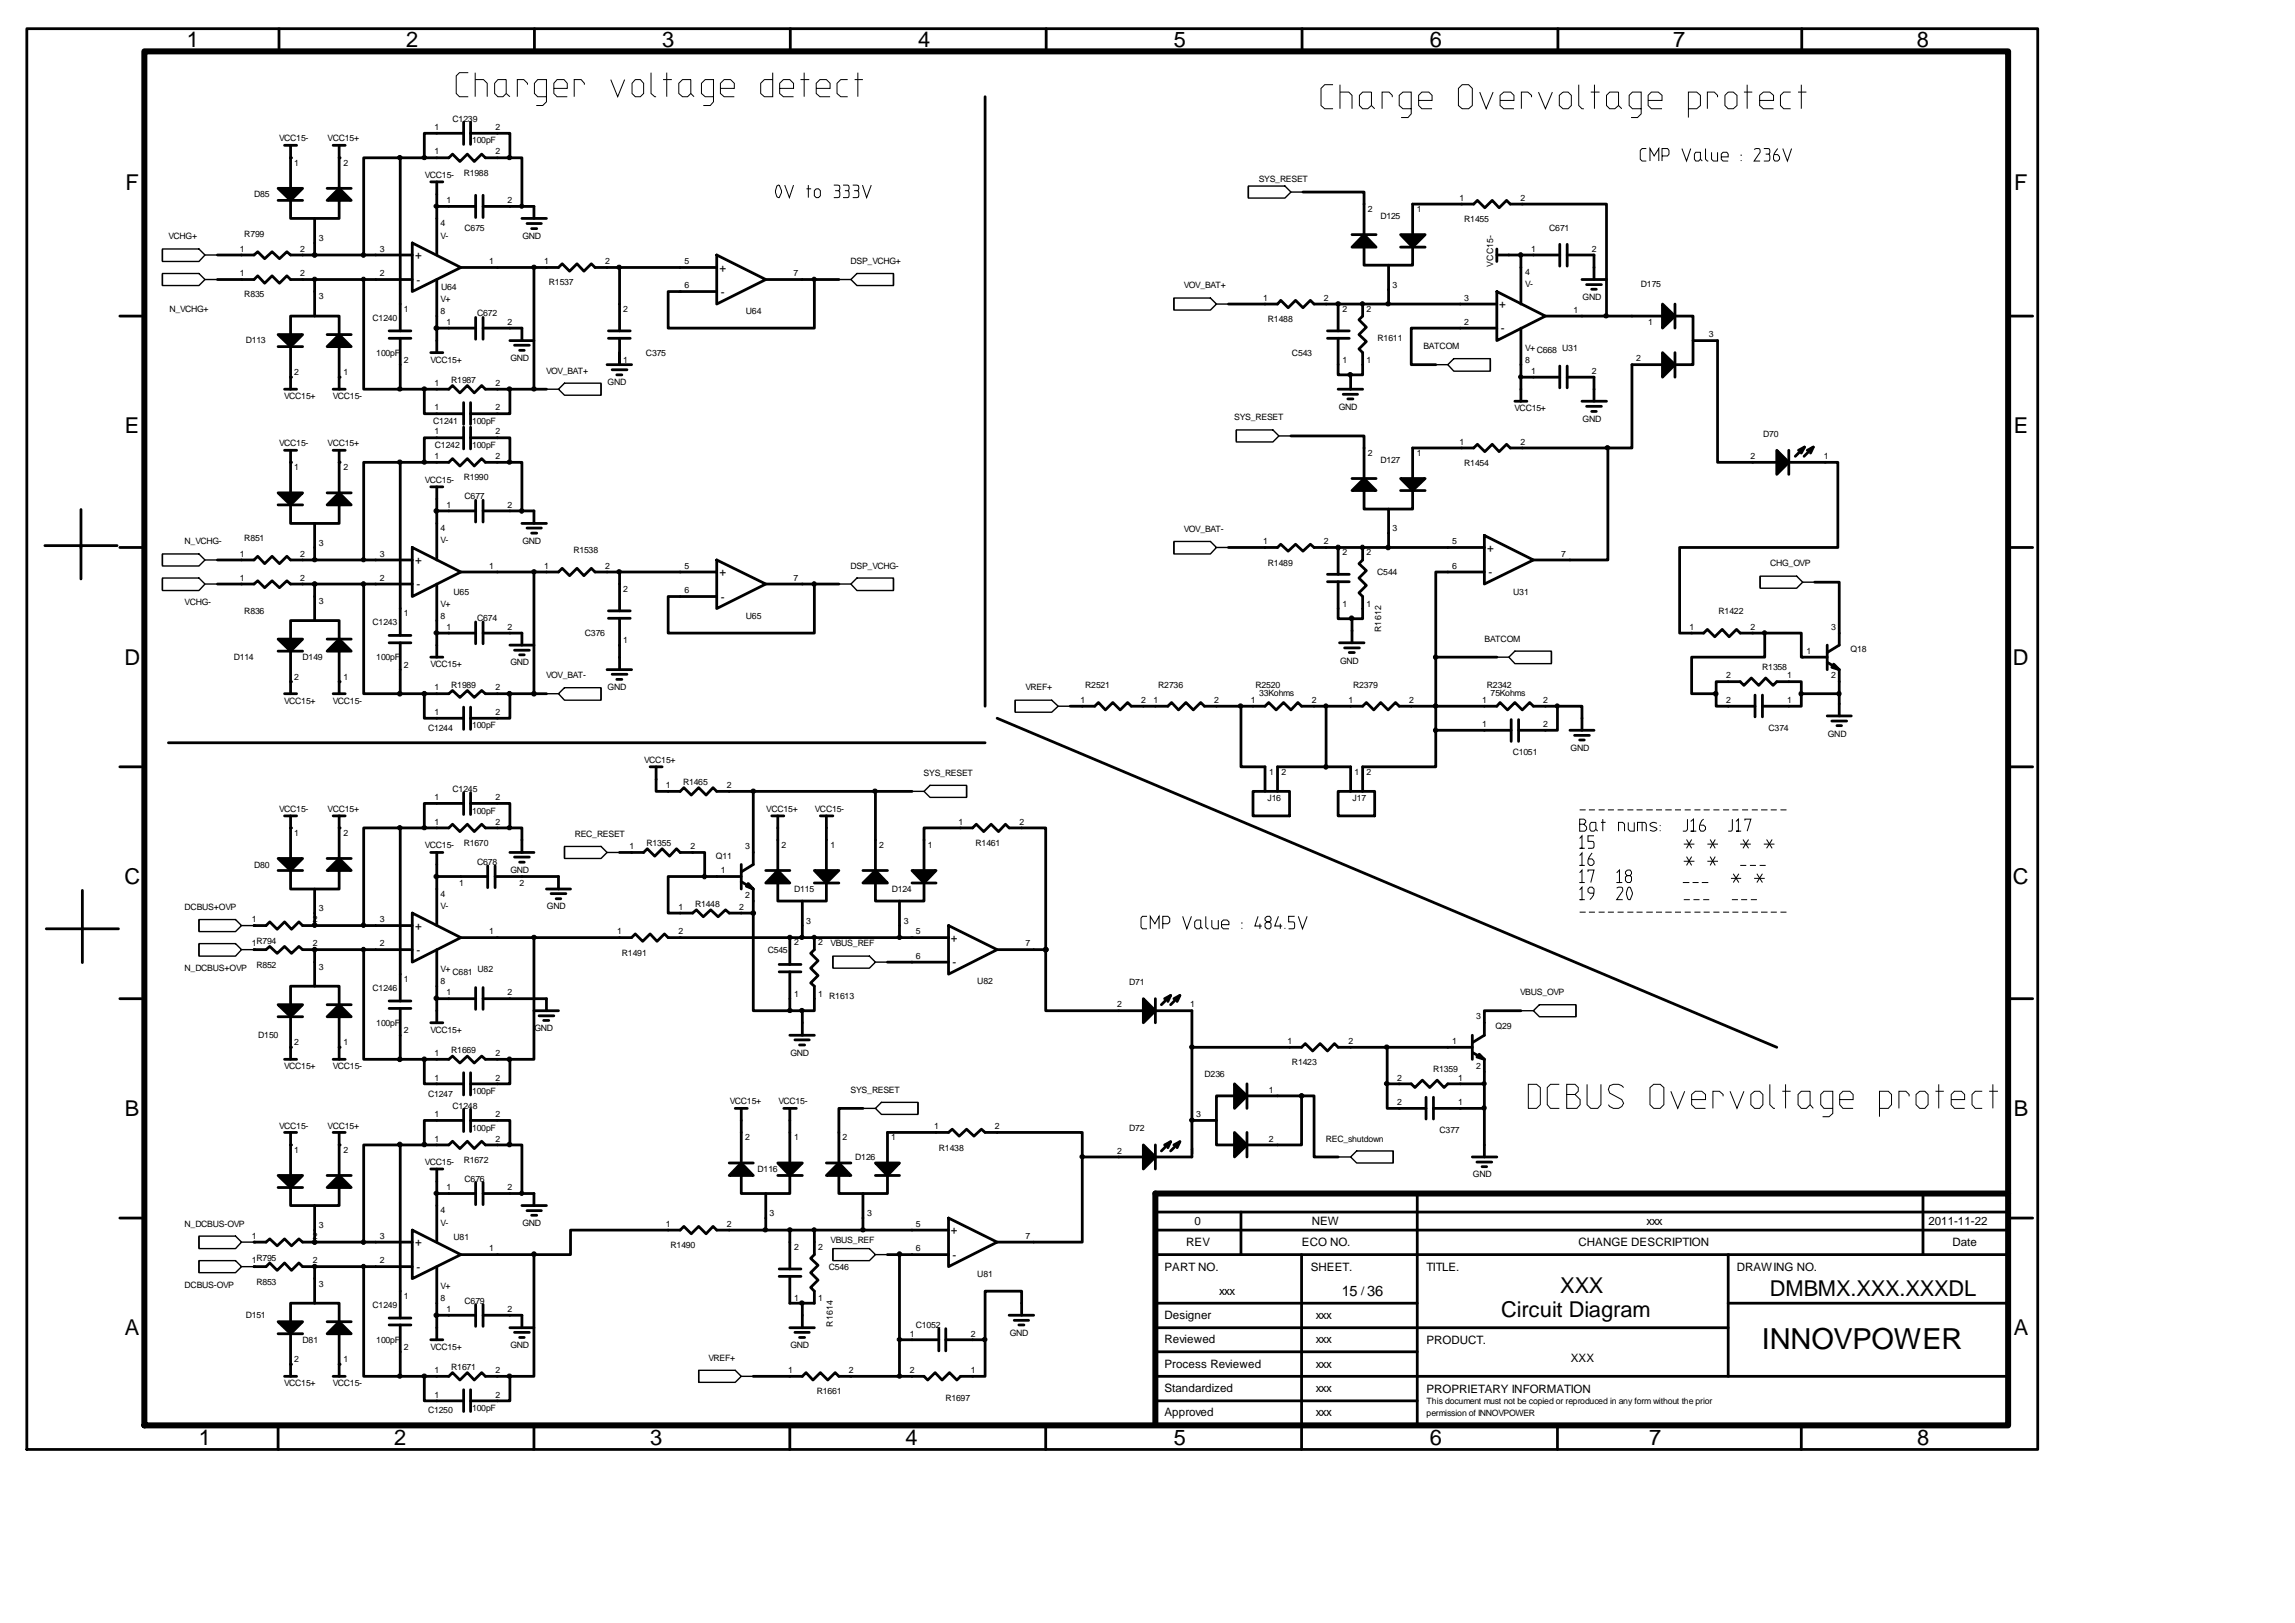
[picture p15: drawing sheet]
<svg xmlns="http://www.w3.org/2000/svg" width="420mm" height="297mm" viewBox="0 0 420 297" stroke-linecap="round" stroke-linejoin="round" font-family="sans-serif">
<defs><g id="words">
<text font-size="5.3" x="322.4" y="246.8">INNOVPOWER</text>
<g font-size="4">
<text x="34.2" y="8.5">1</text>
<text x="74.3" y="8.5">2</text>
<text x="121.2" y="8.5">3</text>
<text x="168" y="8.5">4</text>
<text x="214.8" y="8.5">5</text>
<text x="261.6" y="8.5">6</text>
<text x="306.2" y="8.5">7</text>
<text x="350.8" y="8.5">8</text>
<text x="22.9" y="34.7">F</text>
<text x="368.6" y="34.7">F</text>
<text x="22.9" y="79.2">E</text>
<text x="368.5" y="79.2">E</text>
<text x="22.8" y="121.7">D</text>
<text x="368.3" y="121.7">D</text>
<text x="22.8" y="161.8">C</text>
<text x="368.3" y="161.8">C</text>
<text x="22.9" y="204.1">B</text>
<text x="368.5" y="204.1">B</text>
<text x="285.5" y="236.5">XXX</text>
<text x="323.9" y="237.1">DMBMX.XXX.XXXDL</text>
<text x="22.9" y="244.3">A</text>
<text x="274.7" y="240.9">Circuit Diagram</text>
<text x="368.5" y="244.3">A</text>
<text x="36.4" y="264.3">1</text>
<text x="72.1" y="264.3">2</text>
<text x="119" y="264.3">3</text>
<text x="165.7" y="264.3">4</text>
<text x="214.8" y="264.3">5</text>
<text x="261.6" y="264.3">6</text>
<text x="301.8" y="264.3">7</text>
<text x="350.8" y="264.3">8</text>
</g>
<text font-size="2.7" x="245.5" y="237.1">15 36</text>
<g font-size="2.1">
<text x="75.9" y="47.4">+</text>
<text x="76.2" y="51.9">-</text>
<text x="131.6" y="49.7">+</text>
<text x="131.9" y="54.1">-</text>
<text x="274.3" y="56.4">+</text>
<text x="274.6" y="60.8">-</text>
<text x="272.1" y="100.9">+</text>
<text x="75.9" y="103.2">+</text>
<text x="76.2" y="107.6">-</text>
<text x="131.6" y="105.4">+</text>
<text x="272.4" y="105.4">-</text>
<text x="131.9" y="109.9">-</text>
<text x="75.9" y="170.1">+</text>
<text x="174" y="172.3">+</text>
<text x="76.2" y="174.5">-</text>
<text x="174.3" y="176.8">-</text>
<text x="174" y="225.8">+</text>
<text x="217.1" y="227.9">REV</text>
<text x="218.6" y="224">0</text>
<text x="238.2" y="227.9">ECO NO.</text>
<text x="240" y="224">NEW</text>
<text x="288.9" y="227.9">CHANGE DESCRIPTION</text>
<text x="301.3" y="224">xxx</text>
<text x="352.9" y="224">2011-11-22</text>
<text x="357.3" y="227.9">Date</text>
<text x="75.9" y="228">+</text>
<text x="76.2" y="232.5">-</text>
<text x="174.3" y="230.3">-</text>
<text x="213.1" y="232.5">PART NO.</text>
<text x="239.8" y="232.5">SHEET.</text>
<text x="261" y="232.5">TITLE.</text>
<text x="317.8" y="232.5">DRAWING NO.</text>
<text x="223.1" y="237">xxx</text>
<text x="249.1" y="237">/</text>
<text x="213.1" y="241.3">Designer</text>
<text x="213.1" y="245.7">Reviewed</text>
<text x="240.8" y="245.7">xxx</text>
<text x="240.8" y="241.3">xxx</text>
<text x="261" y="245.9">PRODUCT.</text>
<text x="213.1" y="250.2">Process Reviewed</text>
<text x="240.8" y="250.2">xxx</text>
<text x="287.4" y="249.2">XXX</text>
<text x="213.1" y="254.7">Standardized</text>
<text x="240.8" y="254.7">xxx</text>
<text x="261" y="254.8">PROPRIETARY INFORMATION</text>
<text x="213.1" y="259.1">Approved</text>
<text x="240.8" y="259.1">xxx</text>
</g>
<g font-size="1.6">
<text x="79.5" y="23.8">1</text>
<text x="82.8" y="22.2">C1239</text>
<text x="90.7" y="23.8">2</text>
<text x="51.1" y="25.9">VCC15-</text>
<text x="60" y="25.9">VCC15+</text>
<text x="79.5" y="28.3">1</text>
<text x="86.4" y="26.2">100pF</text>
<text x="90.7" y="28.3">2</text>
<text x="53.9" y="30.3">1</text>
<text x="62.8" y="30.3">2</text>
<text x="77.7" y="32.6">VCC15-</text>
<text x="84.8" y="32.1">R1988</text>
<text x="230.3" y="33.2">SYS_RESET</text>
<text x="46.5" y="36">D85</text>
<text x="80.6" y="41.4">4</text>
<text x="81.7" y="37.1">1</text>
<text x="92.9" y="37.1">2</text>
<text x="250.3" y="38.8">2</text>
<text x="252.6" y="40.1">D125</text>
<text x="259.3" y="38.8">1</text>
<text x="267.1" y="36.7">1</text>
<text x="267.9" y="40.7">R1455</text>
<text x="278.2" y="36.7">2</text>
<text x="30.8" y="43.7">VCHG+</text>
<text x="43.9" y="46">1</text>
<text x="44.7" y="43.3">R799</text>
<text x="55" y="46">2</text>
<text x="58.3" y="44.1">3</text>
<text x="69.5" y="46">3</text>
<text x="80.6" y="43.7">V-</text>
<text x="85" y="42.3">C675</text>
<text x="95.6" y="43.7">GND</text>
<text x="280.2" y="46">1</text>
<text x="283.5" y="42.3">C671</text>
<text x="291.3" y="46">2</text>
<text x="43.9" y="50.5">1</text>
<text x="55" y="50.5">2</text>
<text x="69.5" y="50.5">2</text>
<text x="80.7" y="53">U64</text>
<text x="89.5" y="48.3">1</text>
<text x="99.6" y="48.3">1</text>
<text x="100.4" y="52.2">R1537</text>
<text x="110.8" y="48.3">2</text>
<text x="125.2" y="52.7">6</text>
<text x="125.2" y="48.3">5</text>
<text x="145.2" y="50.5">7</text>
<text x="155.6" y="48.3">DSP_VCHG+</text>
<text x="216.6" y="52.7">VOV_BAT+</text>
<text x="254.8" y="52.6">3</text>
<text x="273.2" y="48.8" transform="rotate(-90 273.2 48.8)">VCC15-</text>
<text x="279.1" y="50.4">4</text>
<text x="279.1" y="52.6">V-</text>
<text x="300.3" y="52.6">D175</text>
<text x="31" y="57.1">N_VCHG+</text>
<text x="44.7" y="54.4">R835</text>
<text x="58.3" y="54.8">3</text>
<text x="68.2" y="58.7">C1240</text>
<text x="73.9" y="57">1</text>
<text x="80.6" y="55.3">V+</text>
<text x="80.6" y="57.5">8</text>
<text x="81.7" y="59.4">1</text>
<text x="87.3" y="57.9">C672</text>
<text x="92.9" y="59.4">2</text>
<text x="114.1" y="57">2</text>
<text x="136.5" y="57.5">U64</text>
<text x="231.2" y="55">1</text>
<text x="232" y="58.9">R1488</text>
<text x="242.3" y="55">2</text>
<text x="245.6" y="57">2</text>
<text x="250" y="57">2</text>
<text x="267.9" y="59.4">2</text>
<text x="267.9" y="55">3</text>
<text x="287.9" y="57.2">1</text>
<text x="289.6" y="54.9">GND</text>
<text x="301.6" y="59.4">1</text>
<text x="45" y="62.8">D113</text>
<text x="68.8" y="65.1">100pF</text>
<text x="118.2" y="65.1">C375</text>
<text x="236.4" y="65.1">C543</text>
<text x="252.1" y="62.4">R1611</text>
<text x="260.5" y="63.9">BATCOM</text>
<text x="279.1" y="64.2">V+</text>
<text x="281.2" y="64.6">C668</text>
<text x="285.9" y="64.2">U31</text>
<text x="312.7" y="61.7">3</text>
<text x="53.9" y="68.6">2</text>
<text x="62.8" y="68.6">1</text>
<text x="73.9" y="66.4">2</text>
<text x="78.7" y="66.4">VCC15+</text>
<text x="79.5" y="70.6">1</text>
<text x="82.6" y="70.1">R1987</text>
<text x="90.7" y="70.6">2</text>
<text x="93.4" y="66">GND</text>
<text x="99.9" y="68.4">VOV_BAT+</text>
<text x="111.2" y="70.5">GND</text>
<text x="114.1" y="66.4">1</text>
<text x="245.6" y="66.4">1</text>
<text x="250" y="66.4">1</text>
<text x="279.1" y="66.4">8</text>
<text x="280.2" y="68.4">1</text>
<text x="291.3" y="68.4">2</text>
<text x="299.4" y="66.1">2</text>
<text x="52" y="73">VCC15+</text>
<text x="60.9" y="73">VCC15-</text>
<text x="79.3" y="77.5">C1241</text>
<text x="79.5" y="75.1">1</text>
<text x="86.4" y="77.5">100pF</text>
<text x="90.7" y="75.1">2</text>
<text x="225.8" y="76.9">SYS_RESET</text>
<text x="245" y="75">GND</text>
<text x="277.1" y="75.2">VCC15+</text>
<text x="289.6" y="77.2">GND</text>
<text x="51.1" y="81.6">VCC15-</text>
<text x="60" y="81.6">VCC15+</text>
<text x="79.5" y="79.5">1</text>
<text x="79.5" y="84">1</text>
<text x="79.6" y="82">C1242</text>
<text x="86.4" y="82">100pF</text>
<text x="90.7" y="84">2</text>
<text x="90.7" y="79.5">2</text>
<text x="250.3" y="83.4">2</text>
<text x="259.3" y="83.4">1</text>
<text x="267.1" y="81.3">1</text>
<text x="278.2" y="81.3">2</text>
<text x="320.3" y="84">2</text>
<text x="322.6" y="79.9">D70</text>
<text x="333.7" y="84">1</text>
<text x="53.9" y="86">1</text>
<text x="62.8" y="86">2</text>
<text x="77.7" y="88.3">VCC15-</text>
<text x="84.8" y="87.9">R1990</text>
<text x="252.6" y="84.7">D127</text>
<text x="267.9" y="85.2">R1454</text>
<text x="81.7" y="92.9">1</text>
<text x="85" y="91.3">C677</text>
<text x="92.9" y="92.9">2</text>
<text x="33.8" y="99.5">N_VCHG-</text>
<text x="43.9" y="101.8">1</text>
<text x="44.7" y="99">R851</text>
<text x="55" y="101.8">2</text>
<text x="58.3" y="99.8">3</text>
<text x="69.5" y="101.8">3</text>
<text x="80.6" y="97.2">4</text>
<text x="80.6" y="99.4">V-</text>
<text x="95.6" y="99.5">GND</text>
<text x="104.9" y="101.2">R1538</text>
<text x="216.6" y="97.3">VOV_BAT-</text>
<text x="231.2" y="99.5">1</text>
<text x="242.3" y="99.5">2</text>
<text x="245.6" y="101.6">2</text>
<text x="250" y="101.6">2</text>
<text x="254.8" y="97.2">3</text>
<text x="265.7" y="99.5">5</text>
<text x="285.7" y="101.8">7</text>
<text x="43.9" y="106.2">1</text>
<text x="55" y="106.2">2</text>
<text x="69.5" y="106.2">2</text>
<text x="89.5" y="104">1</text>
<text x="99.6" y="104">1</text>
<text x="110.8" y="104">2</text>
<text x="125.2" y="104">5</text>
<text x="145.2" y="106.2">7</text>
<text x="155.6" y="104">DSP_VCHG-</text>
<text x="232" y="103.5">R1489</text>
<text x="252" y="105.2">C544</text>
<text x="265.7" y="104">6</text>
<text x="323.9" y="103.6">CHG_OVP</text>
<text x="33.8" y="110.7">VCHG-</text>
<text x="44.7" y="112.4">R836</text>
<text x="58.3" y="110.6">3</text>
<text x="73.9" y="112.8">1</text>
<text x="80.6" y="113.2">8</text>
<text x="80.6" y="111">V+</text>
<text x="83" y="108.8">U65</text>
<text x="87.3" y="113.7">C674</text>
<text x="114.1" y="108.3">2</text>
<text x="125.2" y="108.5">6</text>
<text x="136.5" y="113.2">U65</text>
<text x="245.6" y="111">1</text>
<text x="250" y="111">1</text>
<text x="276.9" y="108.8">U31</text>
<text x="314.5" y="112.4">R1422</text>
<text x="68.2" y="114.4">C1243</text>
<text x="81.7" y="115.2">1</text>
<text x="92.9" y="115.2">2</text>
<text x="107" y="116.3">C376</text>
<text x="114.1" y="117.7">1</text>
<text x="252.8" y="115.6" transform="rotate(-90 252.8 115.6)">R1612</text>
<text x="271.6" y="117.4">BATCOM</text>
<text x="309.1" y="115.2">1</text>
<text x="320.3" y="115.2">2</text>
<text x="330.6" y="119.6">1</text>
<text x="335.1" y="115.2">3</text>
<text x="338.6" y="119.2">Q18</text>
<text x="42.8" y="120.8">D114</text>
<text x="53.9" y="124.4">2</text>
<text x="55.4" y="120.8">D149</text>
<text x="62.8" y="124.4">1</text>
<text x="68.8" y="120.8">100pF</text>
<text x="73.9" y="122.2">2</text>
<text x="78.7" y="122.1">VCC15+</text>
<text x="82.6" y="125.8">R1989</text>
<text x="93.4" y="121.7">GND</text>
<text x="99.9" y="124.1">VOV_BAT-</text>
<text x="198.6" y="125.8">R2521</text>
<text x="211.9" y="125.8">R2736</text>
<text x="229.7" y="125.8">R2520</text>
<text x="245.2" y="121.4">GND</text>
<text x="247.6" y="125.8">R2379</text>
<text x="272.1" y="125.8">R2342</text>
<text x="315.8" y="124.1">2</text>
<text x="322.4" y="122.5">R1358</text>
<text x="327" y="124.1">1</text>
<text x="335.1" y="124.1">2</text>
<text x="52" y="128.8">VCC15+</text>
<text x="60.9" y="128.8">VCC15-</text>
<text x="79.5" y="126.3">1</text>
<text x="79.5" y="130.8">1</text>
<text x="90.7" y="126.3">2</text>
<text x="90.7" y="130.8">2</text>
<text x="111.2" y="126.2">GND</text>
<text x="187.6" y="126.3">VREF+</text>
<text x="197.7" y="128.6">1</text>
<text x="208.8" y="128.6">2</text>
<text x="211.1" y="128.6">1</text>
<text x="222.2" y="128.6">2</text>
<text x="228.9" y="128.6">1</text>
<text x="230.4" y="127.3">33Kohms</text>
<text x="240.1" y="128.6">2</text>
<text x="246.7" y="128.6">1</text>
<text x="257.8" y="128.6">2</text>
<text x="271.2" y="128.6">1</text>
<text x="272.7" y="127.3">75Kohms</text>
<text x="282.4" y="128.6">2</text>
<text x="315.8" y="128.6">2</text>
<text x="327" y="128.6">1</text>
<text x="78.3" y="133.8">C1244</text>
<text x="86.4" y="133.2">100pF</text>
<text x="271.2" y="133">1</text>
<text x="282.4" y="133">2</text>
<text x="287.4" y="137.4">GND</text>
<text x="323.6" y="133.8">C374</text>
<text x="334.5" y="134.8">GND</text>
<text x="117.9" y="139.6">VCC15+</text>
<text x="125" y="143.7">R1465</text>
<text x="169" y="142">SYS_RESET</text>
<text x="232.3" y="141.7">1</text>
<text x="234.5" y="141.7">2</text>
<text x="247.8" y="141.7">1</text>
<text x="250" y="141.7">2</text>
<text x="276.8" y="138.2">C1051</text>
<text x="51.1" y="148.5">VCC15-</text>
<text x="60" y="148.5">VCC15+</text>
<text x="79.5" y="146.4">1</text>
<text x="82.8" y="144.8">C1245</text>
<text x="86.4" y="148.9">100pF</text>
<text x="90.7" y="146.4">2</text>
<text x="121.8" y="144.2">1</text>
<text x="133" y="144.2">2</text>
<text x="140.2" y="148.5">VCC15+</text>
<text x="149.1" y="148.5">VCC15-</text>
<text x="231.9" y="146.5">J16</text>
<text x="247.5" y="146.5">J17</text>
<text x="53.9" y="152.9">1</text>
<text x="62.8" y="152.9">2</text>
<text x="77.7" y="155.2">VCC15-</text>
<text x="79.5" y="150.9">1</text>
<text x="84.8" y="154.8">R1670</text>
<text x="90.7" y="150.9">2</text>
<text x="105.2" y="153.1">REC_RESET</text>
<text x="115.2" y="155.3">1</text>
<text x="118.3" y="154.8">R1355</text>
<text x="126.3" y="155.3">2</text>
<text x="136.3" y="155.3">3</text>
<text x="143" y="155.1">2</text>
<text x="152" y="155.1">1</text>
<text x="160.9" y="155.1">2</text>
<text x="169.8" y="155.1">1</text>
<text x="175.4" y="150.9">1</text>
<text x="178.5" y="154.8">R1461</text>
<text x="186.5" y="150.9">2</text>
<text x="46.5" y="158.7">D80</text>
<text x="87.3" y="158.2">C678</text>
<text x="93.4" y="159.7">GND</text>
<text x="131" y="157.1">Q11</text>
<text x="131.9" y="159.8">1</text>
<text x="33.8" y="166.4">DCBUS+OVP</text>
<text x="58.3" y="166.7">3</text>
<text x="80.6" y="164.1">4</text>
<text x="80.6" y="166.3">V-</text>
<text x="84" y="162">1</text>
<text x="95.1" y="162">2</text>
<text x="100.1" y="166.4">GND</text>
<text x="124.1" y="166.4">1</text>
<text x="127.2" y="165.9">R1448</text>
<text x="135.2" y="166.4">2</text>
<text x="136.3" y="164.2">2</text>
<text x="145.3" y="163.1">D115</text>
<text x="163.2" y="163.1">D124</text>
<text x="46.1" y="173.1">1</text>
<text x="46.1" y="168.7">1</text>
<text x="46.9" y="172.6">R794</text>
<text x="57.2" y="173.1">2</text>
<text x="57.2" y="168.7">2</text>
<text x="69.5" y="168.7">3</text>
<text x="69.5" y="173.1">2</text>
<text x="89.5" y="170.9">1</text>
<text x="113" y="170.9">1</text>
<text x="124.1" y="170.9">2</text>
<text x="145.3" y="173">2</text>
<text x="147.5" y="169">3</text>
<text x="149.7" y="173">2</text>
<text x="152" y="173.1">VBUS_REF</text>
<text x="165.4" y="169">3</text>
<text x="167.6" y="170.9">5</text>
<text x="187.6" y="173.1">7</text>
<text x="33.8" y="177.6">N_DCBUS+OVP</text>
<text x="46.9" y="177.1">R852</text>
<text x="58.3" y="177.5">3</text>
<text x="73.9" y="179.7">1</text>
<text x="80.6" y="177.9">V+</text>
<text x="82.8" y="178.3">C681</text>
<text x="87.4" y="177.9">U82</text>
<text x="113.8" y="174.8">R1491</text>
<text x="140.5" y="174.3">C545</text>
<text x="167.6" y="175.4">6</text>
<text x="68.2" y="181.3">C1246</text>
<text x="80.6" y="180.1">8</text>
<text x="81.7" y="182.1">1</text>
<text x="92.9" y="182.1">2</text>
<text x="145.3" y="182.4">1</text>
<text x="149.7" y="182.4">1</text>
<text x="151.7" y="182.8">R1613</text>
<text x="178.8" y="180.1">U82</text>
<text x="204.4" y="184.3">2</text>
<text x="206.6" y="180.2">D71</text>
<text x="217.8" y="184.3">1</text>
<text x="278.2" y="182.1">VBUS_OVP</text>
<text x="47.2" y="189.9">D150</text>
<text x="53.9" y="191.3">2</text>
<text x="62.8" y="191.3">1</text>
<text x="68.8" y="187.7">100pF</text>
<text x="73.9" y="189.1">2</text>
<text x="78.7" y="189">VCC15+</text>
<text x="97.8" y="188.6">GND</text>
<text x="235.6" y="191">1</text>
<text x="246.7" y="191">2</text>
<text x="265.7" y="191">1</text>
<text x="270.1" y="186.5">3</text>
<text x="273.7" y="188.3">Q29</text>
<text x="52" y="195.7">VCC15+</text>
<text x="60.9" y="195.7">VCC15-</text>
<text x="79.5" y="193.2">1</text>
<text x="79.5" y="197.7">1</text>
<text x="82.6" y="192.7">R1669</text>
<text x="90.7" y="193.2">2</text>
<text x="90.7" y="197.7">2</text>
<text x="144.6" y="193.1">GND</text>
<text x="220.4" y="197">D236</text>
<text x="236.4" y="194.9">R1423</text>
<text x="255.6" y="197.7">2</text>
<text x="262.2" y="196.1">R1359</text>
<text x="266.8" y="197.7">1</text>
<text x="270.1" y="195.5">2</text>
<text x="78.3" y="200.6">C1247</text>
<text x="82.8" y="202.9">C1248</text>
<text x="86.4" y="200.1">100pF</text>
<text x="133.5" y="202">VCC15+</text>
<text x="142.4" y="202">VCC15-</text>
<text x="155.6" y="199.9">SYS_RESET</text>
<text x="232.2" y="199.9">1</text>
<text x="255.6" y="202.2">2</text>
<text x="266.8" y="202.2">1</text>
<text x="51.1" y="206.5">VCC15-</text>
<text x="60" y="206.5">VCC15+</text>
<text x="79.5" y="208.9">1</text>
<text x="79.5" y="204.4">1</text>
<text x="86.4" y="206.8">100pF</text>
<text x="90.7" y="208.9">2</text>
<text x="90.7" y="204.4">2</text>
<text x="136.3" y="208.6">2</text>
<text x="145.3" y="208.6">1</text>
<text x="154.2" y="208.6">2</text>
<text x="163.1" y="208.6">1</text>
<text x="171" y="206.6">1</text>
<text x="182.1" y="206.6">2</text>
<text x="206.6" y="207">D72</text>
<text x="218.9" y="204.4">3</text>
<text x="232.2" y="208.9">2</text>
<text x="242.6" y="208.9">REC_shutdown</text>
<text x="263.4" y="207.3">C377</text>
<text x="53.9" y="210.9">1</text>
<text x="62.8" y="210.9">2</text>
<text x="77.7" y="213.2">VCC15-</text>
<text x="84.8" y="212.8">R1672</text>
<text x="138.6" y="214.5">D116</text>
<text x="156.5" y="212.3">D126</text>
<text x="171.8" y="210.6">R1438</text>
<text x="204.4" y="211.1">2</text>
<text x="217.8" y="211.1">1</text>
<text x="269.5" y="215.4">GND</text>
<text x="80.6" y="222">4</text>
<text x="81.7" y="217.8">1</text>
<text x="85" y="216.2">C676</text>
<text x="92.9" y="217.8">2</text>
<text x="33.8" y="224.4">N_DCBUS-OVP</text>
<text x="46.1" y="226.6">1</text>
<text x="57.2" y="226.6">2</text>
<text x="58.3" y="224.7">3</text>
<text x="69.5" y="226.6">3</text>
<text x="80.6" y="224.3">V-</text>
<text x="83" y="226.9">U81</text>
<text x="95.6" y="224.4">GND</text>
<text x="121.8" y="224.4">1</text>
<text x="133" y="224.4">2</text>
<text x="140.8" y="222.5">3</text>
<text x="152" y="227.4">VBUS_REF</text>
<text x="158.7" y="222.5">3</text>
<text x="167.6" y="224.4">5</text>
<text x="187.6" y="226.6">7</text>
<text x="46.1" y="231.1">1</text>
<text x="46.9" y="230.6">R795</text>
<text x="57.2" y="231.1">2</text>
<text x="69.5" y="231.1">2</text>
<text x="89.5" y="228.9">1</text>
<text x="122.7" y="228.3">R1490</text>
<text x="145.3" y="228.7">2</text>
<text x="149.7" y="228.7">2</text>
<text x="151.7" y="232.3">C546</text>
<text x="167.6" y="228.9">6</text>
<text x="178.8" y="233.6">U81</text>
<text x="33.8" y="235.6">DCBUS-OVP</text>
<text x="46.9" y="235">R853</text>
<text x="58.3" y="235.4">3</text>
<text x="68.2" y="239.3">C1249</text>
<text x="73.9" y="237.7">1</text>
<text x="80.6" y="235.9">V+</text>
<text x="80.6" y="238.1">8</text>
<text x="85" y="238.5">C679</text>
<text x="145.3" y="238.1">1</text>
<text x="149.7" y="238.1">1</text>
<text x="45" y="241.2">D151</text>
<text x="55.4" y="245.7">D81</text>
<text x="68.8" y="245.7">100pF</text>
<text x="81.7" y="240">1</text>
<text x="92.9" y="240">2</text>
<text x="152.4" y="242.7" transform="rotate(-90 152.4 242.7)">R1614</text>
<text x="166.5" y="244.5">1</text>
<text x="167.6" y="243">C1052</text>
<text x="177.6" y="244.5">2</text>
<text x="184.8" y="244.4">GND</text>
<text x="53.9" y="249.3">2</text>
<text x="62.8" y="249.3">1</text>
<text x="73.9" y="247">2</text>
<text x="78.7" y="247">VCC15+</text>
<text x="79.5" y="251.2">1</text>
<text x="82.6" y="250.7">R1671</text>
<text x="90.7" y="251.2">2</text>
<text x="93.4" y="246.6">GND</text>
<text x="129.6" y="249">VREF+</text>
<text x="144.2" y="251.2">1</text>
<text x="144.6" y="246.6">GND</text>
<text x="155.3" y="251.2">2</text>
<text x="166.5" y="251.2">2</text>
<text x="177.6" y="251.2">1</text>
<text x="52" y="253.7">VCC15+</text>
<text x="60.9" y="253.7">VCC15-</text>
<text x="79.5" y="255.7">1</text>
<text x="90.7" y="255.7">2</text>
<text x="149.5" y="255.1">R1661</text>
<text x="173" y="256.3">R1697</text>
<text x="261.1" y="256.8">This document must not be copied or reproduced in any form without the prior</text>
<text x="78.3" y="258.6">C1250</text>
<text x="86.4" y="258.1">100pF</text>
<text x="261.1" y="259.1">permission of INNOVPOWER</text>
</g>
</g></defs>
<g fill="none" stroke="#000" stroke-width=".51">
<path d="M4.9 5.2h368v260h-368zM51.1 5.2v4.1M97.8 5.2v4.1M144.6 5.2v4.1M180.3 17.7v111.5M191.4 5.2v4.1M238.3 5.2v4.1M285.1 5.2v4.1M329.7 5.2v4.1M50.9 36.7h4.5M52.1 26.6h2.2M53.2 36.7v3.3h8.9v-3.3"/>
<path d="M53.2 26.6v7.9M57.6 40v6.7M59.9 34.5h4.4M61 26.6h2.2M62.1 26.6v7.9M73.2 28.9v31.6M78.8 33.3h2.2M79.9 33.3v13.4M79.9 37.8h7.1M84.8 24.4h-7.2v4.5M84.8 22.4v4M86.1 24.4h7.2v4.5"/>
<path d="M86.1 22.4v4M87 35.7v4.1M88.4 37.8h9.3v2.2M88.4 35.7v4.1M95.5 37.8v-8.9h-6.7l-.7-.7-1.3 1.3-1.3-1.3-1.3 1.3-1.4-1.3-.7 .7h-15.6v17.8M95.5 40h4.5M238.4 35.1h11.2v7.8M21.9 57.8h4.5M39.8 46.7h6.7l.7-.6 1.2 1.2 1.4-1.2 1.3 1.2 1.4-1.2 .7 .6h22.2M39.8 51.1h6.7l.7-.6 1.2 1.3 1.4-1.3 1.3 1.3 1.4-1.3 .7 .6h22.2M57.6 51.1v6.7M66.5 51.1v20.1h15.6l.7-.7 1.4 1.4 1.3-1.4 1.3 1.4 1.3-1.4 .7 .7h11.2"/>
<path d="M75.4 44.4l8.9 4.5-8.9 4.4zM79.9 51.1v13.4M84.3 48.9h17.9l.7-.6 1.3 1.3 1.4-1.3 1.2 1.3 1.4-1.3 .7 .6h22.2M87 58.1v4M88.4 58.1v4M96.4 40.9h2.7M97.3 41.8h.9M97.7 48.9v22.3M113.4 48.9v11.6M131.1 46.7l9 4.4-9 4.5zM140.1 51.1h13.4M149 51.1v8.9h-26.7v-6.7h8.8"/>
<path d="M224.8 55.6h9l.6-.7 1.3 1.4 1.4-1.4 1.3 1.4 1.4-1.4 .7 .7h33.4M244.9 55.6v4.9M247.4 42.9h4.4M249.3 55.6v2.2l-.6 .7 1.3 1.4-1.3 1.3 1.3 1.3-1.3 1.3 .6 .7v4.1h-4.4v-6.7M249.6 45.2v3.3h8.9v-3.3M254.1 48.5v7.1M256.3 45.2h4.5M258.5 42.9v-5.6h11.2l.6-.6 1.4 1.3 1.3-1.3 1.3 1.3 1.4-1.3 .7 .6h17.6v20.5M273.9 53.3l8.9 4.5-8.9 4.5zM273.9 46.7h11.5M273.9 45.6v2.2M278.3 46.7v8.9"/>
<path d="M282.8 57.8h22.5M285.4 44.7v4M286.8 46.7h4.9v4.4M286.8 44.7v4M289.5 51.1h4.5M290.3 52.1h2.7M291.3 52.9h.8M306.5 57.8h3.3v8.9h-3.3M306.5 55.6v4.4M367.5 57.8h4.4M50.9 63.4h4.5M52.1 71.2h2.2"/>
<path d="M53.2 61.2v-3.4h8.9v3.4M53.2 63.4v7.8M59.9 61.2h4.4M61 71.2h2.2M62.1 63.4v7.8M71.2 61.9h4M71.2 60.5h4M73.2 61.9v9.3M77.6 71.2v4.5h7.2M78.8 64.5h2.2M79.9 60h7.1M84.8 73.7v3.9"/>
<path d="M84.8 78.1v4M86.1 73.7v3.9M86.1 78.1v4M88.4 60h7.1v2.3M93.3 71.2v4.5h-7.2M93.3 62.3h4.4M94.1 63.2h2.8M95.1 64.1h.8M111.1 66.7h4.5M111.3 61.9h4M111.3 60.5h4M112 67.6h2.7"/>
<path d="M112.9 68.6h.9M113.4 61.9v4.8M236.2 79.8h13.4v7.7M242.9 61.9h4M242.9 60.5h4M244.9 71.2h4.4M245.8 72.1h2.6M246.6 73h1M247.1 68.6v2.6M273.9 60h-15.7v6.7h4.5M277.2 73.4h2.2M278.3 60v13.4"/>
<path d="M278.3 69h7.1M285.4 67v4M286.8 69h4.9v4.4M286.8 67v4M289.5 73.4h4.5M290.3 74.3h2.7M291.3 75.3h.8M305.3 66.7h-6.7v15.3h-22.2l-.7-.7-1.4 1.3-1.3-1.3-1.3 1.3-1.4-1.3-.6 .7h-11.2v5.5M306.5 64.5v4.5M309.8 62.3h4.5v22.3h10.8M8.2 99.8h13.2M14.8 93.2v12.7"/>
<path d="M50.9 92.4h4.5M52.1 82.4h2.2M53.2 92.4v3.4h8.9v-3.4M53.2 82.4v7.8M57.6 95.8v6.6M59.9 90.2h4.4M61 82.4h2.2M62.1 82.4v7.8M73.2 84.6v31.6M78.8 89.1h2.2M79.9 89.1v13.3M79.9 93.5h7.1"/>
<path d="M84.8 80.1h-7.2v4.5M86.1 80.1h7.2v4.5M87 91.5v4M88.4 93.5h9.3v2.3M88.4 91.5v4M95.5 93.5v-8.9h-6.7l-.7-.7-1.3 1.4-1.3-1.4-1.3 1.4-1.4-1.4-.7 .7h-15.6v17.8M95.5 95.8h4.5M96.4 96.6h2.7M97.3 97.5h.9M247.4 87.5h4.4M249.6 89.7v3.4h8.9v-3.4M254.1 93.1v7.1"/>
<path d="M256.3 89.7h4.5M271.6 98l9 4.4-9 4.4zM294.2 82v20.4h-13.6M327.3 84.6h9v15.6h-29v15.6h4.4l.7-.7 1.4 1.4 1.3-1.4 1.3 1.4 1.4-1.4 .6 .7h11.2v4.4h4.7M327.3 82.4v4.4M329.1 82.4l1.1-.6-.6 1.1M330.2 81.8l-1.7 1.7M330.7 82.4l1.1-.6-.5 1.1M331.8 81.8l-1.7 1.7M21.9 100.2h4.5M39.8 102.4h6.7l.7-.6 1.2 1.3 1.4-1.3 1.3 1.3 1.4-1.3 .7 .6h22.2M39.8 106.8h6.7l.7-.5 1.2 1.2 1.4-1.2 1.3 1.2 1.4-1.2 .7 .5h22.2"/>
<path d="M50.9 119.1h4.5M53.2 116.9v-3.4h8.9v3.4M53.2 119.1v7.8M57.6 106.8v6.7M59.9 116.9h4.4M62.1 119.1v7.8M66.5 106.8v20.1h15.6l.7-.6 1.4 1.3 1.3-1.3 1.3 1.3 1.3-1.3 .7 .6h11.2M71.2 117.6h4M71.2 116.2h4M73.2 117.6v9.3M75.4 100.2l8.9 4.4-8.9 4.5zM79.9 106.8v13.4"/>
<path d="M79.9 115.8h7.1M84.3 104.6h17.9l.7-.6 1.3 1.3 1.4-1.3 1.2 1.3 1.4-1.3 .7 .6h22.2M87 113.8v4M88.4 115.8h7.1v2.2M88.4 113.8v4M93.3 118h4.4M94.1 119h2.8M95.1 119.8h.8M97.7 104.6v22.3M111.3 113.1h4M111.3 111.8h4M113.4 104.6v7.2"/>
<path d="M113.4 113.1v9.4M131.1 102.4l9 4.4-9 4.5zM140.1 106.8h13.4M149 106.8v9h-26.7v-6.7h8.8M224.8 100.2h9l.6-.6 1.3 1.2 1.4-1.2 1.3 1.2 1.4-1.2 .7 .6h31.1M242.9 106.4h4M242.9 105.1h4M244.9 100.2v4.9M245.1 117.6h4.5M246 118.5h2.8M246.9 119.4h.9M247.4 113.2v4.4"/>
<path d="M249.3 100.2v2.2l-.6 .7 1.3 1.3-1.3 1.3 1.3 1.4-1.3 1.4 .6 .6v4.1h-4.4v-6.8M271.6 104.6h-8.9v35.7h-13.4v4.5M322.9 115.8v4.4h-13.4v6.7h4.5M332.1 106.5h4.4v11.5l-2.2 1.4M334.3 118v4.5M367.5 100.2h4.4M30.8 135.9h149.5M52.1 126.9h2.2M61 126.9h2.2M77.6 126.9v4.5h7.2M78.8 120.2h2.2M84.8 129.4v4"/>
<path d="M86.1 129.4v4M93.3 126.9v4.5h-7.2M111.1 122.5h4.5M112 123.4h2.7M112.9 124.3h.9M182.5 131.4l142.6 60.2M195.8 129.2h4.5l.7-.7 1.3 1.4 1.3-1.4 1.4 1.4 1.3-1.4 .7 .7h6.7l.7-.7 1.2 1.4 1.4-1.4 1.4 1.4 1.3-1.4 .7 .7h11.1l.7-.7 1.3 1.4 1.4-1.4 1.3 1.4 1.3-1.4 .7 .7h11.1l.7-.7 1.4 1.4 1.2-1.4 1.4 1.4 1.4-1.4 .6 .7h17.9l.6-.7 1.3 1.4 1.4-1.4 1.4 1.4 1.3-1.4 .7 .7h8.9v4.4M227.1 129.2v11.1h4.4v4.5M242.7 129.2v11.1M262.7 120.2h11.2M262.7 133.6h13.8M276.5 131.7v3.9"/>
<path d="M277.9 131.7v3.9M285 129.2v4.4h-7.1M287.3 133.6h4.4M288.1 134.5h2.7M289.1 135.4h.8M321.1 129.2h-7.1v-4.5h4.4l.7 .7 1.4-1.4 1.3 1.4 1.3-1.4 1.3 1.4 .7-.7h4.5v4.5h-7.1M321.1 127.2v3.9M322.5 127.2v3.9M329.6 126.9h6.9M334.3 121.2l2.2 1.3v8.5M334.3 131h4.5M335.2 131.9h2.7"/>
<path d="M336.1 132.8h.9M21.9 140.3h4.5M50.9 159.3h4.5M52.1 149.3h2.2M53.2 159.3v3.3h8.9v-3.3M53.2 149.3v7.8M59.9 157.1h4.4M61 149.3h2.2M62.1 149.3v7.8M73.2 151.5v31.6M78.8 156h2.2M79.9 156v13.3"/>
<path d="M84.8 147h-7.2v4.5M84.8 145v4M86.1 147h7.2v4.5M86.1 145v4M89.2 158.4v4M90.6 158.4v4M93.3 156h4.4M94.1 156.8h2.8M95.1 157.7h.8M95.5 156v-4.5h-6.7l-.7-.7-1.3 1.3-1.3-1.3-1.3 1.3-1.4-1.3-.7 .7h-15.6v17.8M113.4 156h4.4l.6-.7 1.4 1.3 1.4-1.3 1.3 1.3 1.3-1.3 .7 .7h4.4v4.4h6.7M119 140.3h2.2"/>
<path d="M120.1 140.3v4.5h4.4l.6-.7 1.4 1.4 1.3-1.4 1.4 1.4 1.3-1.4 .6 .7h6.7v13.4l-2.2 1.3M135.6 158.2v4.4M137.8 144.8h22.4v14.5M140.1 159.3h4.4M141.2 149.3h2.2M142.3 149.3v10M150.1 149.3h2.3M151.2 149.3v10M157.9 159.3h4.5M160.2 144.8h6.7M169.1 159.3v-7.8h8.9l.6-.7 1.4 1.3 1.4-1.3 1.3 1.3 1.3-1.3 .7 .7h6.6v22.2h-8.8M229.3 144.8h6.7v4.5h-6.7z"/>
<path d="M233.8 144.8v-4.5h13.3v4.5M244.9 144.8h6.6v4.5h-6.6zM367.5 140.3h4.4M8.5 169.9h13.2M15.1 162.9v13.2M46.5 173.7h2.2l.7-.6 1.3 1.3 1.4-1.3 1.2 1.3 1.4-1.3 .7 .6h20M46.5 169.3h2.2l.7-.6 1.3 1.3 1.4-1.3 1.2 1.3 1.4-1.3 .7 .6h20M57.6 162.6v6.7M57.6 173.7v6.7M75.4 167l8.9 4.5-8.9 4.5zM79.9 173.7v13.4M79.9 160.4h9.3"/>
<path d="M84.3 171.5h31.3l.6-.6 1.4 1.3 1.4-1.3 1.2 1.3 1.4-1.3 .7 .6h51.3M90.6 160.4h11.6v2.2M97.7 171.5v22.3h-8.9l-.7-.6-1.3 1.3-1.3-1.3-1.3 1.3-1.4-1.3-.7 .6h-15.6v-20.1M100 162.6h4.4M100.8 163.5h2.7M101.8 164.4h.8M128.9 160.4h-6.6v6.6h4.4l.7-.5 1.3 1.2 1.3-1.2 1.4 1.2 1.4-1.2 .6 .5h4.4M135.6 161.3l2.2 1.3v22.3h11.2v-4.5l-.7-.6 1.4-1.3-1.4-1.4 1.4-1.3-1.4-1.4 .7-.7v-2.2M142.3 161.5v3.3h8.9v-3.3M142.6 177.8h4M142.6 176.4h4M144.5 171.5v4.9"/>
<path d="M144.5 177.8v7.1M146.8 164.8v6.7M149 161.5h4.5M160.2 161.5v3.3h8.9v-3.3M162.4 176h11.2M164.6 164.8v6.7M166.9 161.5h4.4M173.6 169.3l8.9 4.4-8.9 4.5zM191.3 173.7v11.2h17.9M21.9 182.7h4.5M50.9 186h4.5M52.1 193.8h2.2"/>
<path d="M53.2 183.8v-3.4h8.9v3.4M53.2 186v7.8M59.9 183.8h4.4M61 193.8h2.2M62.1 186v7.8M71.2 183.1h4M71.2 184.5h4M73.2 184.5v9.3M77.6 193.8v4.5h7.2M78.8 187.1h2.2M79.9 182.7h7.1M84.8 196.3v4"/>
<path d="M86.1 196.3v4M87 180.7v4M88.4 182.7h11.6v2.2M88.4 180.7v4M93.3 193.8v4.5h-7.2M97.7 184.9h4.5M98.6 185.8h2.7M99.5 186.7h.9M144.5 189.4h4.5M145.5 190.2h2.6M146.3 191.2h.9M146.8 184.9v4.5"/>
<path d="M211.4 184.9h6.7v26.8h-6.7M211.4 182.7v4.4M213.1 182.7l1.1-.6-.5 1.1M214.2 182.1l-1.7 1.7M214.8 182.7l1.1-.6-.5 1.1M215.9 182.1l-1.7 1.7M218.1 191.6h20.1l.6-.7 1.4 1.4 1.4-1.4 1.3 1.4 1.3-1.4 .7 .7h24.5M228.2 198.3v4.5M253.8 191.6v11.2h7.1M253.8 198.3h4.4l.7 .7 1.4-1.4 1.3 1.4 1.4-1.4 1.2 1.4 .7-.7h6.7M269.4 192.5l2.2 1.3v17.9M269.4 189.4v4.4"/>
<path d="M278.3 184.9h-6.7v4.5l-2.2 1.4M367.5 182.7h4.4M50.9 217.3h4.5M52.1 207.2h2.2M53.2 217.3v3.3h8.9v-3.3M53.2 207.2v7.9M59.9 215.1h4.4M61 207.2h2.2M62.1 207.2v7.9M73.2 209.5v31.6M78.8 213.9h2.2M79.9 213.9v13.3"/>
<path d="M79.9 218.4h7.1M84.8 205h-7.2v4.5M84.8 202.9v4.1M86.1 205h7.2v4.5M86.1 202.9v4.1M87 216.3v4.1M88.4 218.4h9.3v2.2M88.4 216.3v4.1M95.5 218.4v-8.9h-6.7l-.7-.7-1.3 1.3-1.3-1.3-1.3 1.3-1.4-1.3-.7 .7h-15.6v17.7M133.4 212.8h4.4M134.5 202.8h2.2M135.6 215.1v3.3h8.9v-3.3"/>
<path d="M135.6 202.8v10M140.1 218.4v6.6M142.3 215.1h4.5M143.4 202.8h2.3M144.5 202.8v10M151.2 212.8h4.5M153.5 215.1v3.3h8.9v-3.3M157.9 202.8h-4.4v10M157.9 218.4v6.6M160.2 215.1h4.4M162.4 212.8v-5.6h11.2l.6-.6 1.3 1.3 1.4-1.3 1.3 1.3 1.4-1.3 .7 .6h17.7v20h-15.5M198 211.7h11.2"/>
<path d="M211.4 209.5v4.4M213.1 209.5l1.1-.6-.5 1.1M214.2 208.9l-1.7 1.7M214.8 209.5l1.1-.6-.5 1.1M215.9 208.9l-1.7 1.7M218.1 205h4.5M225.9 200.5h-3.3v9h3.3M227.1 200.5h13.4v11.2h4.4M228.2 207.2v4.5M238.2 200.5v9h-11.1M259.3 218.4v42.3M260.9 200.7v4"/>
<path d="M262.3 202.8h9.3M262.3 200.7v4M269.4 211.7h4.5M270.3 212.6h2.7M271.2 213.4h.8M351.9 218.4v11.1M21.9 222.8h4.5M46.5 231.7h2.2l.7-.6 1.3 1.3 1.4-1.3 1.2 1.3 1.4-1.3 .7 .6h20M46.5 227.2h2.2l.7-.5 1.3 1.2 1.4-1.2 1.2 1.2 1.4-1.2 .7 .5h20M57.6 220.6v6.6M57.6 231.7v6.7M75.4 225l8.9 4.5-8.9 4.4z"/>
<path d="M79.9 231.7v13.4M87 238.7v4M88.4 238.7v4M95.5 220.6h4.5M96.4 221.5h2.7M97.3 222.3h.9M97.7 229.5v22.3h-8.9l-.7-.7-1.3 1.4-1.3-1.4-1.3 1.4-1.4-1.4-.7 .7h-15.6v-20.1M142.6 233.5h4M142.6 232.2h4M144.5 225v7.2M146.8 238.4v4.5M149 225v4.5l-.7 .7 1.4 1.3-1.4 1.3 1.4 1.4-1.4 1.3 .7 .7v2.2h-4.5v-4.9"/>
<path d="M162.4 229.5h11.2M164.6 229.5v22.3M173.6 225h-42.5l-.6-.6-1.3 1.3-1.4-1.3-1.3 1.3-1.4-1.3-.6 .6h-20.1v4.5h-20.1M173.6 222.8l8.9 4.4-8.9 4.5zM211.4 225h156.1M211.4 229.5h156.1M211.4 221.7h156.1M211.4 238.4h47.9M227.1 221.7v7.8M238.2 229.5v35.7M316.2 238.4h51.3M316.2 229.5v22.3"/>
<path d="M367.5 222.8h4.4M50.9 244h4.5M52.1 251.8h2.2M53.2 241.8v-3.4h8.9v3.4M53.2 244v7.8M59.9 241.8h4.4M61 251.8h2.2M62.1 244v7.8M71.2 242.4h4M71.2 241.1h4M73.2 242.4v9.4M77.6 251.8v4.5h7.2"/>
<path d="M78.8 245.1h2.2M79.9 240.6h7.1M84.8 254.3v3.9M86.1 254.3v3.9M88.4 240.6h7.1v2.3M93.3 251.8v4.5h-7.2M93.3 242.9h4.4M94.1 243.8h2.8M95.1 244.7h.8M144.5 242.9h4.5M145.5 243.8h2.6M146.3 244.7h.9"/>
<path d="M164.6 245.1h7.2M171.8 243.1v4M173.1 245.1h7.2M173.1 243.1v4M184.7 240.6h4.4M185.6 241.6h2.6M186.4 242.4h1M186.9 240.6v-4.4h-6.6v15.6h-4.5l-.7 .7-1.4-1.4-1.3 1.4-1.3-1.4-1.3 1.4-.7-.7h-15.6l-.7-.7-1.3 1.4-1.4-1.4-1.3 1.4-1.3-1.4-.7 .7h-9M211.4 251.8h156.1M211.4 242.9h104.8M211.4 256.3h47.9M211.4 247.3h47.9"/>
<path d="M50.9 260.7v4.5M97.7 260.7v4.5M144.5 260.7v4.5M191.3 260.7v4.5M285 260.7v4.5M329.6 260.7v4.5"/>
</g>
<g fill="#000" stroke="#000" stroke-width=".18">
<circle cx="73.2" cy="28.8" r=".4"/>
<circle cx="77.7" cy="28.8" r=".4"/>
<circle cx="79.9" cy="37.7" r=".4"/>
<circle cx="93.2" cy="28.8" r=".4"/>
<circle cx="95.5" cy="37.7" r=".38"/>
<circle cx="57.6" cy="46.7" r=".42"/>
<circle cx="57.6" cy="51.1" r=".4"/>
<circle cx="66.5" cy="46.7" r=".4"/>
<circle cx="66.5" cy="51.1" r=".38"/>
<circle cx="97.7" cy="48.9" r=".4"/>
<circle cx="113.3" cy="48.9" r=".4"/>
<circle cx="149" cy="51.1" r=".38"/>
<circle cx="244.9" cy="55.6" r=".4"/>
<circle cx="249.3" cy="55.6" r=".38"/>
<circle cx="254" cy="55.6" r=".4"/>
<circle cx="278.2" cy="46.7" r=".4"/>
<circle cx="293.9" cy="57.8" r=".4"/>
<circle cx="73.2" cy="71.2" r=".4"/>
<circle cx="77.7" cy="71.2" r=".4"/>
<circle cx="79.8" cy="60" r=".42"/>
<circle cx="93.2" cy="71.2" r=".4"/>
<circle cx="97.7" cy="71.2" r=".4"/>
<circle cx="247.1" cy="68.5" r=".4"/>
<circle cx="278.3" cy="69" r=".38"/>
<circle cx="73.2" cy="84.5" r=".4"/>
<circle cx="77.7" cy="84.5" r=".4"/>
<circle cx="79.8" cy="93.5" r=".42"/>
<circle cx="93.2" cy="84.5" r=".4"/>
<circle cx="95.4" cy="93.5" r=".4"/>
<circle cx="294.2" cy="81.9" r=".4"/>
<circle cx="57.6" cy="106.8" r=".42"/>
<circle cx="57.6" cy="102.4" r=".4"/>
<circle cx="66.5" cy="106.8" r=".4"/>
<circle cx="66.5" cy="102.4" r=".38"/>
<circle cx="79.9" cy="115.8" r=".4"/>
<circle cx="97.7" cy="104.6" r=".4"/>
<circle cx="113.3" cy="104.6" r=".4"/>
<circle cx="148.9" cy="106.8" r=".4"/>
<circle cx="244.9" cy="100.2" r=".42"/>
<circle cx="247.3" cy="113.1" r=".42"/>
<circle cx="249.3" cy="100.2" r=".4"/>
<circle cx="254" cy="100.2" r=".42"/>
<circle cx="322.9" cy="115.8" r=".38"/>
<circle cx="73.2" cy="126.9" r=".42"/>
<circle cx="77.6" cy="126.9" r=".42"/>
<circle cx="93.2" cy="126.9" r=".42"/>
<circle cx="97.7" cy="126.9" r=".42"/>
<circle cx="227" cy="129.2" r=".4"/>
<circle cx="242.6" cy="129.2" r=".38"/>
<circle cx="262.7" cy="133.6" r=".4"/>
<circle cx="262.7" cy="120.2" r=".4"/>
<circle cx="262.7" cy="129.2" r=".38"/>
<circle cx="284.9" cy="129.2" r=".38"/>
<circle cx="313.9" cy="126.9" r=".42"/>
<circle cx="329.5" cy="126.9" r=".4"/>
<circle cx="336.5" cy="126.9" r=".4"/>
<circle cx="73.2" cy="151.4" r=".4"/>
<circle cx="77.7" cy="151.4" r=".4"/>
<circle cx="93.2" cy="151.4" r=".4"/>
<circle cx="137.9" cy="144.7" r=".4"/>
<circle cx="160.1" cy="144.7" r=".4"/>
<circle cx="242.6" cy="140.3" r=".4"/>
<circle cx="57.6" cy="169.2" r=".42"/>
<circle cx="57.6" cy="173.7" r=".42"/>
<circle cx="66.5" cy="173.7" r=".4"/>
<circle cx="66.5" cy="169.2" r=".4"/>
<circle cx="79.8" cy="160.4" r=".42"/>
<circle cx="97.7" cy="171.5" r=".4"/>
<circle cx="128.9" cy="160.4" r=".4"/>
<circle cx="137.8" cy="167" r=".42"/>
<circle cx="144.5" cy="171.5" r=".4"/>
<circle cx="146.7" cy="171.5" r=".4"/>
<circle cx="149" cy="171.5" r=".38"/>
<circle cx="164.6" cy="171.5" r=".4"/>
<circle cx="191.3" cy="173.7" r=".42"/>
<circle cx="73.2" cy="193.8" r=".42"/>
<circle cx="77.6" cy="193.8" r=".42"/>
<circle cx="79.8" cy="182.6" r=".42"/>
<circle cx="93.2" cy="193.8" r=".42"/>
<circle cx="144.5" cy="184.9" r=".4"/>
<circle cx="146.7" cy="184.9" r=".4"/>
<circle cx="218.1" cy="191.6" r=".4"/>
<circle cx="253.8" cy="191.6" r=".4"/>
<circle cx="253.8" cy="198.2" r=".4"/>
<circle cx="271.6" cy="198.2" r=".38"/>
<circle cx="73.2" cy="209.4" r=".42"/>
<circle cx="77.6" cy="209.4" r=".42"/>
<circle cx="79.9" cy="218.3" r=".4"/>
<circle cx="93.2" cy="209.4" r=".42"/>
<circle cx="95.5" cy="218.3" r=".38"/>
<circle cx="198.1" cy="211.6" r=".4"/>
<circle cx="218.1" cy="204.9" r=".4"/>
<circle cx="238.2" cy="200.5" r=".42"/>
<circle cx="271.5" cy="202.7" r=".4"/>
<circle cx="57.6" cy="227.2" r=".42"/>
<circle cx="57.6" cy="231.7" r=".4"/>
<circle cx="66.5" cy="227.2" r=".4"/>
<circle cx="66.5" cy="231.7" r=".38"/>
<circle cx="97.7" cy="229.4" r=".42"/>
<circle cx="140.1" cy="225" r=".4"/>
<circle cx="144.5" cy="225" r=".4"/>
<circle cx="146.7" cy="238.4" r=".4"/>
<circle cx="149" cy="225" r=".38"/>
<circle cx="157.9" cy="225" r=".4"/>
<circle cx="164.6" cy="229.4" r=".42"/>
<circle cx="73.2" cy="251.8" r=".4"/>
<circle cx="77.7" cy="251.8" r=".4"/>
<circle cx="79.8" cy="240.6" r=".42"/>
<circle cx="93.2" cy="251.8" r=".4"/>
<circle cx="164.6" cy="251.8" r=".4"/>
<circle cx="164.6" cy="245.1" r=".4"/>
<circle cx="180.2" cy="245.1" r=".4"/>
</g>
<g fill="#000">
<circle cx="53.2" cy="28.9" r=".25"/>
<circle cx="62.1" cy="28.9" r=".25"/>
<circle cx="244.9" cy="55.6" r=".25"/>
<circle cx="249.3" cy="55.6" r=".25"/>
<circle cx="53.2" cy="69" r=".25"/>
<circle cx="62.1" cy="69" r=".25"/>
<circle cx="53.2" cy="84.6" r=".25"/>
<circle cx="62.1" cy="84.6" r=".25"/>
<circle cx="244.9" cy="100.2" r=".25"/>
<circle cx="249.3" cy="100.2" r=".25"/>
<circle cx="53.2" cy="124.7" r=".25"/>
<circle cx="62.1" cy="124.7" r=".25"/>
<circle cx="53.2" cy="151.5" r=".25"/>
<circle cx="62.1" cy="151.5" r=".25"/>
<circle cx="46.5" cy="169.3" r=".25"/>
<circle cx="46.5" cy="173.7" r=".25"/>
<circle cx="144.5" cy="171.5" r=".25"/>
<circle cx="149" cy="171.5" r=".25"/>
<circle cx="191.3" cy="173.7" r=".25"/>
<circle cx="53.2" cy="191.6" r=".25"/>
<circle cx="62.1" cy="191.6" r=".25"/>
<circle cx="53.2" cy="209.5" r=".25"/>
<circle cx="62.1" cy="209.5" r=".25"/>
<circle cx="218.1" cy="205" r=".25"/>
<circle cx="46.5" cy="231.7" r=".25"/>
<circle cx="46.5" cy="227.2" r=".25"/>
<circle cx="53.2" cy="249.6" r=".25"/>
<circle cx="62.1" cy="249.6" r=".25"/>
</g>
<g fill="#000" stroke="#000" stroke-width=".51">
<path d="M50.9 34.5h4.5l-2.2 2.2zM62.1 34.5l2.2 2.2h-4.4zM249.6 42.9l2.2 2.3h-4.4zM256.3 42.9h4.5l-2.3 2.3zM304.2 55.6l2.3 2.2-2.3 2.2zM50.9 61.2h4.5l-2.2 2.2zM62.1 61.2l2.2 2.2h-4.4zM304.2 64.5l2.3 2.2-2.3 2.3zM50.9 90.2h4.5l-2.2 2.2zM59.9 92.4l2.2-2.2 2.2 2.2zM247.4 89.7l2.2-2.2 2.2 2.2zM256.3 87.5h4.5l-2.3 2.2z"/>
<path d="M325.1 82.4l2.2 2.2-2.2 2.2zM50.9 116.9h4.5l-2.2 2.2zM62.1 116.9l2.2 2.2h-4.4zM335.5 121.5l1 1-1.3-.4zM50.9 157.1h4.5l-2.2 2.2zM62.1 157.1l2.2 2.2h-4.4zM149 159.3h4.5l-2.3 2.2zM166.9 159.3h4.4l-2.2 2.2zM136.9 161.6l.9 1-1.2-.5zM142.3 159.3l2.2 2.2h-4.4zM157.9 161.5l2.3-2.2 2.2 2.2zM50.9 183.8h4.5l-2.2 2.2z"/>
<path d="M59.9 186l2.2-2.2 2.2 2.2zM209.2 182.7l2.2 2.2-2.2 2.2zM225.9 198.3l2.3 2.2-2.3 2.3zM270.7 192.9l.9 .9-1.3-.4zM50.9 215.1h4.5l-2.2 2.2zM62.1 215.1l2.2 2.2h-4.4zM135.6 212.8l2.2 2.3h-4.4zM142.3 212.8h4.5l-2.3 2.3zM151.2 215.1l2.3-2.3 2.2 2.3zM160.2 212.8h4.4l-2.2 2.3zM209.2 209.5l2.2 2.2-2.2 2.2zM225.9 207.2l2.3 2.3-2.3 2.2z"/>
<path d="M50.9 241.8h4.5l-2.2 2.2zM62.1 241.8l2.2 2.2h-4.4z"/>
</g>
<g fill="none" stroke="#000" stroke-width=".25">
<path d="M228.4 34h6.7l1.1 1.1-1.1 1.1h-6.7zM228.4 34.1v2.1M236.2 35.1h2.2M29.7 50h6.7l1.1 1.1-1.1 1.1h-6.7zM29.7 45.6h6.7l1.1 1.1-1.1 1.1h-6.7zM29.7 45.7v2M29.7 50.2v2M37.5 51.1h2.3M37.5 46.7h2.3M153.5 51.1h2.2M156.8 50h6.7v2.2h-6.7l-1.1-1.1zM163.5 50.2v2"/>
<path d="M214.8 54.5h6.7l1.1 1.1-1.1 1.1h-6.7zM214.8 54.6v2M222.6 55.6h2.2M100 71.2h2.2M103.3 70.1h6.7v2.2h-6.7l-1.1-1.1zM110 70.3v1.9M226.2 78.7h6.7l1.1 1.1-1.1 1.1h-6.7zM226.2 78.7v2M234 79.8h2.2M262.7 66.7h2.2M266 65.6h6.7v2.3h-6.7l-1.1-1.2zM272.7 65.8v1.9"/>
<path d="M214.8 99.1h6.7l1.1 1.1-1.1 1.1h-6.7zM214.8 99.2v2M29.7 105.7h6.7l1.1 1.1-1.1 1.2h-6.7zM29.7 101.3h6.7l1.1 1.1-1.1 1.1h-6.7zM29.7 101.4v2M29.7 105.9v2M37.5 106.8h2.3M37.5 102.4h2.3M153.5 106.8h2.2M156.8 105.7h6.7v2.3h-6.7l-1.1-1.2zM163.5 105.9v2M222.6 100.2h2.2"/>
<path d="M277.2 119.1h6.7v2.3h-6.7l-1.1-1.2zM283.9 119.3v1.9M322.1 105.4h6.7l1.1 1.1-1.1 1.1h-6.7zM322.1 105.5v1.9M329.9 106.5h2.2M100 126.9h2.2M103.3 125.8h6.7v2.3h-6.7l-1.1-1.2zM110 126v1.9M185.8 128.1h6.6l1.2 1.1-1.2 1.1h-6.6zM185.8 128.2v1.9M193.6 129.2h2.2M273.9 120.2h2.2"/>
<path d="M103.3 154.9h6.7l1.1 1.1-1.1 1.1h-6.7zM103.3 154.9v2M111.1 156h2.3M166.9 144.8h2.2M170.2 143.7h6.7v2.2h-6.7l-1.1-1.1zM176.9 143.8v2M36.4 168.2h6.7l1.1 1.1-1.1 1.1h-6.7zM36.4 172.6h6.7l1.1 1.1-1.1 1.2h-6.7zM36.4 168.3v2M36.4 172.8v2M44.2 169.3h2.3M44.2 173.7h2.3"/>
<path d="M152.4 174.9h6.7l1.1 1.1-1.1 1.1h-6.7zM152.4 175v2M160.2 176h2.2M278.3 184.9h2.3M281.7 183.8h6.7v2.2h-6.7l-1.1-1.1zM288.4 184v1.9M157.9 202.8h2.3M161.3 201.7h6.7v2.2h-6.7l-1.1-1.1zM168 201.8v1.9M244.9 211.7h2.2M248.2 210.6h6.7v2.2h-6.7l-1.1-1.1zM254.9 210.7v2"/>
<path d="M36.4 226.1h6.7l1.1 1.1-1.1 1.2h-6.7zM36.4 230.6h6.7l1.1 1.1-1.1 1.1h-6.7zM36.4 226.3v2M36.4 230.7v2M44.2 227.2h2.3M44.2 231.7h2.3M152.4 228.4h6.7l1.1 1.1-1.1 1.1h-6.7zM152.4 228.5v2M160.2 229.5h2.2M127.8 250.7h6.7l1.1 1.1-1.1 1.1h-6.7zM127.8 250.8v2M135.6 251.8h2.2"/>
</g>
<path d="M26.4 9.4h341.1v251.4h-341.1zM367.5 218.4h-156.1v42.3" fill="none" stroke="#000" stroke-width="1.1"/>
<g fill="none" stroke="#000" stroke-width=".18">
<path d="M85.7 13.3h-1.6l-.6 .6v3.2l.6 .6h1.6M87 14.6h1.5l.7 .6v2.5M87 13.3v4.4M91.1 14.6h1.5v2.5l-.6 .6h-.9l-.6-.6v-1.9zM92.6 17.1l.7 .6M96.5 15.5v-.3l-.7-.6h-1.1v3.1M100 17.7h-1.6l-.6-.6v-1.9l.6-.6h1.6v4l-.7 .7h-1.2M101.3 16.2h2.5v-1l-.6-.6h-1.3l-.6 .6v1.9l.6 .6h1.9M106.9 15.5v-.3l-.6-.6h-1.2v3.1M111.8 14.6l1.2 3.1 1.3-3.1M116.2 14.6h1l.6 .6v1.9l-.6 .6h-1l-.5-.6v-1.9zM119.1 13.3v3.8l.7 .6h.3"/>
<path d="M121.3 14.6h1.6M122 13.3v4.4M124.9 14.6h1.5v2.5l-.6 .6h-.9l-.7-.6v-1.9zM126.4 17.1l.6 .6M130.6 17.7h-1.6l-.6-.6v-1.9l.6-.6h1.6v4l-.6 .7h-1.3M131.8 16.2h2.6v-1l-.7-.6h-1.2l-.7 .6v1.9l.7 .6h1.9M141.4 13.3v4.4h-1.5l-.7-.6v-1.9l.7-.6h1.5M142.7 16.2h2.5v-1l-.7-.6h-1.2l-.6 .6v1.9l.6 .6h1.9M146.5 14.6h1.6M147.2 13.3v4.4M149.4 16.2h2.5v-1l-.7-.6h-1.2l-.6 .6v1.9l.6 .6h1.9M155.1 14.6h-1.3l-.6 .6v1.9l.6 .6h1.3"/>
<path d="M156.4 14.6h1.5M157 13.3v4.4M243.9 15.5h-1.5l-.7 .7v3.1l.7 .6h1.5M245.2 16.8h1.6l.6 .6v2.5M245.2 15.5v4.4M248.8 17.4l.5-.6h1.7v2.5l-.7 .6h-1l-.5-.6zM251 19.3l.5 .6M254.8 17.8v-.4l-.6-.6h-1.3v3.1M258.2 19.9h-1.5l-.7-.6v-1.9l.7-.6h1.5v4l-.6 .7h-1.2M259.6 18.4h2.4v-1l-.5-.6h-1.3l-.6 .6v1.9l.6 .6h1.8M266.9 16.2l.6-.7h1.2l.7 .7v3.1l-.7 .6h-1.2l-.6-.6zM270.8 16.8l1.1 3.1 1.3-3.1"/>
<path d="M274.5 18.4h2.5v-1l-.6-.6h-1.2l-.7 .6v1.9l.7 .6h1.8M280.2 17.8v-.4l-.6-.6h-1.2v3.1M281.5 16.8l1.3 3.1 1.3-3.1M285.3 17.4l.7-.6h.9l.6 .6v1.9l-.6 .6h-.9l-.7-.6zM288.9 15.5v3.8l.6 .6h.3M291.1 16.8h1.6M291.8 15.5v4.4M294 17.4l.6-.6h1.6v2.5l-.7 .6h-.9l-.6-.6zM296.2 19.3l.6 .6M300.3 19.9h-1.6l-.6-.6v-1.9l.6-.6h1.6v4l-.7 .7h-1.2M301.6 18.4h2.5v-1l-.7-.6h-1.2l-.6 .6v1.9l.6 .6h1.9M308.9 19.9h1.6l.6-.6v-1.9l-.6-.6h-1.6v4.7"/>
<path d="M314.3 17.8v-.4l-.6-.6h-1.3v3.1M315.6 17.4l.6-.6h1l.6 .6v1.9l-.6 .6h-1l-.6-.6zM319.1 16.8h1.5M319.7 15.5v4.4M322 18.4h2.5v-1l-.7-.6h-1.1l-.7 .6v1.9l.7 .6h1.8M327.7 16.8h-1.3l-.6 .6v1.9l.6 .6h1.3M329 16.8h1.5M329.6 15.5v4.4M142.2 34l.4-.1a1.74 1.74 0 0 1 0 2.3h-.2a1.63 1.63 0 0 1-.2-2.2zM143.6 33.9l.8 2.3 .8-2.3M147.6 34.5h.8M147.9 33.9v2.3"/>
<path d="M149.4 34.5h.4l.3 .4v.9l-.3 .4h-.4l-.4-.4v-.9zM152.6 33.9h.7a.6 .6 0 0 1 .3 .9l-.3 .1M152.8 34.9l.8 .1 .1 .8-.1 .3-.3 .1h-.7M154.3 33.9h.8a.6 .6 0 0 1 0 1M154.6 34.9l.7 .1 .1 .8-.3 .4h-.8M156 33.9h.8a.6 .6 0 0 1 .3 .9l-.3 .1M156.3 34.9l.8 .1v.8v.3l-.3 .1h-.8M157.8 33.9l.8 2.3 .8-2.3M301.2 27.2h-.7l-.4 .3v1.6l.4 .4h.7M301.9 29.5v-2.3l.8 1.3 .8-1.3v2.3M304.1 28.5h1l.3-.3v-.7l-.3-.3h-1v2.3M307.8 27.2l.8 2.3 .8-2.3"/>
<path d="M310.3 27.9h.8v1.2l-.3 .4h-.5l-.3-.4v-.9zM311.1 29.1l.4 .4M312.1 27.2v1.9l.3 .4h.2M313.2 27.9v1.2l.3 .4h.8v-1.6M315 28.7h1.2v-.5l-.2-.3h-.7l-.3 .3v.9l.3 .4h.9M318.6 28.3v.2M318.6 29.3v.2M321 27.3l.3-.1h.5l.3 .3v.4l-1.1 1.6h1.1M322.7 27.2h.9a.6 .6 0 0 1 0 1M323.1 28.2l.7 .1v.8l-.2 .4h-.9M325.3 27.2a2.36 2.36 0 0 0-.8 1.9l.3 .4h.5l.3-.4v-.4l-.3-.4h-.6M326.2 27.2l.9 2.3 .7-2.3"/>
<path d="M289.1 150.8h.7l.4-.3v-.4l-.4-.2h-.7v2.2h.9l.3-.4v-.4l-.5-.5M289.1 153.4l.4-.5v2.3h-.4h.9M289.1 156.5l.4-.5v2.3h-.4h.9M289.1 159.7l.4-.5v2.3h-.4h.9M289.1 148.2h1.1M290.6 159.5v-.3h1.1l-.6 2.3M290.7 148.2h1.1M291.2 150.5h.8v1.2l-.3 .4h-.5l-.3-.4v-.9zM291.3 156a2.36 2.36 0 0 0-.7 2l.3 .3h.4l.4-.3v-.4l-.4-.5h-.6M291.7 152.9h-1.1v1h.7l.3 .1 .1 .3-.1 .8-1 .1M292 151.7l.4 .4M292.5 148.2h1.1"/>
<path d="M292.9 150.5h.9M293.3 149.9v2.2M294.2 148.2h1.1M295.8 159.7l.5-.5v2.3h-.5h1M296 148.2h1.1M296.2 152.1v-1.6h.7l.4 .3v1.3M297.8 159.2l-.4 .3v.4l.4 .3h.5l.2 .2v.7l-.2 .4h-.5l-.4-.4v-.7l.4-.2h.5l.2-.3v-.4l-.2-.3zM297.8 148.2h1.1M297.9 150.5v1.2l.4 .4h.7v-1.6M299.5 148.2h1.1M299.6 152.1v-1.6h1.4l.2 .3v1.3M300.5 150.5v1.6"/>
<path d="M301.2 148.2h1.2M303 148.2h1.1M303.2 150.6l-.8-.1-.5 .3 .2 .3 1.1 .5a.67 .67 0 0 1-.8 .5l-.5-.2M303.8 151v.1M303.8 151.9v.2M304.7 148.2h1.2M306.5 148.2h1.1M308.1 154.4h1.9M308.1 157.6h1.9M308.3 148.2h1.1M308.6 153.6l.9 1.6M308.6 156.7l.9 1.6"/>
<path d="M308.8 149.9v1.8l-.4 .4h-.5M309.4 150.3l.5-.4v2.2h-.5h1M309.5 153.6l-.9 1.6M309.5 156.7l-.9 1.6M310 148.2h1.1M311.7 149.9a2.07 2.07 0 0 0-.7 1.8l.2 .4h.5l.4-.4v-.4l-.4-.3h-.6M311.7 148.2h1.1M312.4 154.4h2M312.4 157.6h2M312.9 153.6l1 1.6M312.9 156.7l1 1.6M313.5 148.2h1.1"/>
<path d="M313.9 153.6l-1 1.6M313.9 156.7l-1 1.6M315.3 148.2h1.1M317 149.9l-.1 2.1-.7 .1M317 148.2h1.1M317.2 159.9l1 1.6M317.7 150.3l.4-.4v2.2h-.4h.9M318.2 159.9l-1 1.6M318.4 154.4h2M318.4 158.3h1.1M318.8 148.2h1.1M318.9 153.6l1.1 1.6"/>
<path d="M319.3 150.1v-.2h1.1l-.7 2.2M320 153.6l-1.1 1.6M320.2 158.3h1.1M320.5 148.2h1.1M321.5 159.9l1 1.6M322 158.3h1.1M322.2 148.2h1.2M322.5 159.9l-1 1.6M322.7 154.4h2M323.3 153.6l1 1.6M324 148.2h1.1M324.3 153.6l-1 1.6"/>
<path d="M325.8 148.2h1.1M209.9 167.6h-.9l-.2 .4v1.6l.2 .3h.9M210.5 169.9v-2.3l.8 1.4 .8-1.4v2.3M212.8 169h.9l.3-.3v-.7l-.3-.4h-.9v2.3M216.4 167.6l.8 2.3 .8-2.3M218.6 168.7l.3-.4h.8v1.3l-.2 .3h-.6l-.3-.3zM219.7 169.6l.3 .3M220.6 167.6v2l.4 .3h.1M221.7 168.3v1.3l.4 .3h.8v-1.6M223.5 169.2h1.4v-.5l-.4-.4h-.6l-.4 .4v.9l.4 .3h1M227.2 168.7v.3M227.2 169.8v.1"/>
<path d="M230.2 167.6l-.6 1.8h1.3M230.5 169v.9M231.8 167.6l-.3 .4v.3l.3 .4h.5l.3 .3v.6l-.3 .3h-.5l-.3-.3v-.6l.3-.3h.5l.3-.4v-.3l-.3-.4zM233.9 167.6l-.6 1.8h1.3M234.3 169v.9M235.1 169.8v.1M236.9 167.6h-1.1v1.1h.8l.3 .3-.1 .8-1 .1M237.6 167.6l.7 2.3 .9-2.3M289.1 162.8l.4-.5v2.3h-.4h.9M289.1 166.9h1.1M290.7 166.9h1.1M291.6 163.4h-.7l-.3-.2v-.6l.3-.3h.4l.4 .3a1.86 1.86 0 0 1-.8 2"/>
<path d="M292.5 166.9h1.1M294.2 166.9h1.1M295.8 162.5l.4-.2h.5l.2 .3v.4l-1.1 1.6h1.1M296 166.9h1.1M297.8 166.9h1.1M298 162.3h.3a1.74 1.74 0 0 1 0 2.3h-.3a1.74 1.74 0 0 1 0-2.3zM299.5 166.9h1.1M301.2 166.9h1.2M303 166.9h1.1M304.7 166.9h1.2M306.5 166.9h1.1M307.9 161.5h1.2"/>
<path d="M308.1 164.6h1.1M308.3 166.9h1.1M309.7 161.5h1.1M309.9 164.6h1.1M310 166.9h1.1M311.4 161.5h1.2M311.7 164.6h1.1M311.7 166.9h1.1M313.5 166.9h1.1M315.3 166.9h1.1M316.7 160.7h1.9M316.9 164.6h1.1"/>
<path d="M317 166.9h1.1M318.6 164.6h1.1M318.8 166.9h1.1M320.4 164.6h1.1M320.5 166.9h1.1M321 160.7h1.9M322.2 166.9h1.2M324 166.9h1.1M325.8 166.9h1.1M279.7 198.4h1.5l.7 .6v3.1l-.7 .7h-1.5zM285.3 198.4h-1.6l-.6 .6v3.1l.6 .7h1.6M290.4 198.4v3.7l.7 .7h1.3l.5-.7v-3.7"/>
<path d="M297.1 199a1.94 1.94 0 0 0-2.5-.4l-.3 .7 .3 .7 2.2 1.2 .3 .6-.3 .6a1.65 1.65 0 0 1-2.5-.3M301.9 199l.7-.6h1.2l.7 .6v3.1l-.7 .7h-1.2l-.7-.7zM305.7 199.6l1.3 3.2 1.3-3.2M316.6 199.6l1.2 3.2 1.3-3.2M323.8 198.4v3.7l.7 .7h.3M326.1 199.6h1.6M326.7 198.4v4.4M329.6 199.6h1.6v2.5l-.7 .7h-.9l-.6-.7v-1.9zM354.2 199.6h1.5M354.8 198.4v4.4M362.7 199.6h-1.3l-.6 .6v1.9l.6 .7h1.3M364 199.6h1.6"/>
<path d="M364.7 198.4v4.4M286.7 200.2h1.5l.6-.6v-.6l-.6-.6h-1.5v4.4h1.8l.6-.7v-.9l-.9-1M309.5 201.2h2.6v-1l-.7-.6h-1.2l-.7 .6v1.9l.7 .7h1.9M315.3 200.6v-.4l-.7-.6h-1.2v3.2M320.4 200.2l.7-.6h.9l.6 .6v1.9l-.6 .7h-.9l-.7-.7zM331.2 202.1l.6 .7M335.4 202.8h-1.6l-.6-.7v-1.9l.6-.6h1.6v4.1l-.7 .6h-1.2M336.6 201.2h2.5v-1l-.6-.6h-1.3l-.6 .6v1.9l.6 .7h1.9M343.9 202.8h1.6l.6-.7v-1.9l-.6-.6h-1.6v4.7M349.3 200.6v-.4l-.6-.6h-1.2v3.2M350.6 200.2l.7-.6h.9l.6 .6v1.9l-.6 .7h-.9l-.7-.7zM357 201.2h2.5v-1l-.6-.6h-1.3l-.6 .6v1.9l.6 .7h1.9"/>
</g>
<use href="#words"/>
</svg>
